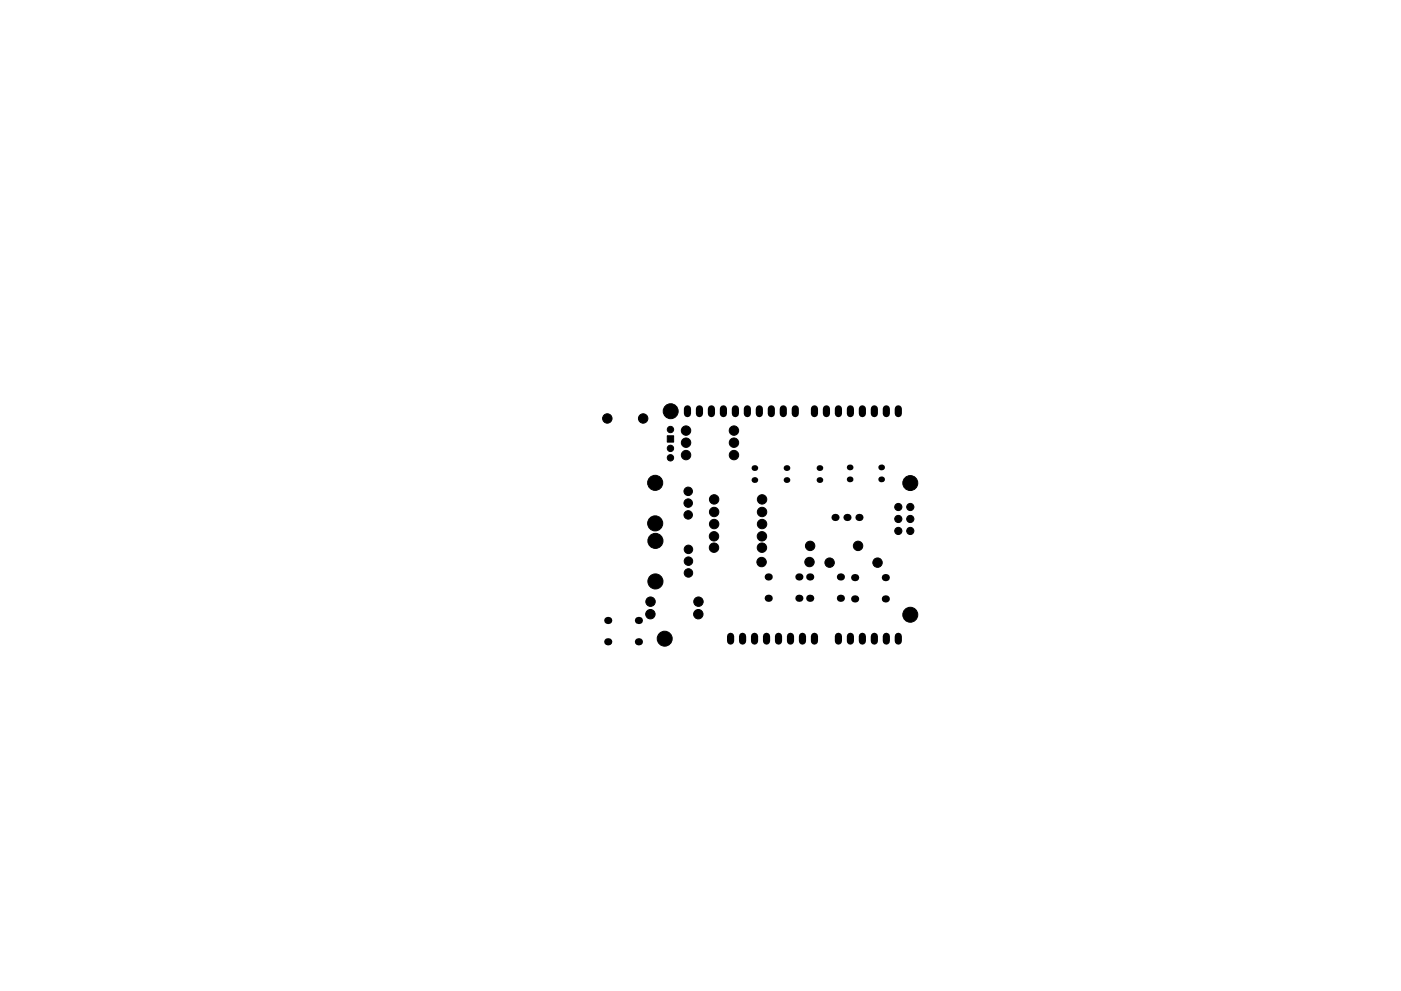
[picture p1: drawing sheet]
<svg xmlns="http://www.w3.org/2000/svg" width="297mm" height="210mm" viewBox="0 0 297 210" stroke-linecap="round" stroke-linejoin="round" font-family="sans-serif">
<g fill="#000">
<circle cx="159.9" cy="99.3" r=".61"/>
<circle cx="166.8" cy="99.3" r=".61"/>
<circle cx="173.7" cy="99.3" r=".61"/>
<circle cx="180.1" cy="99.2" r=".61"/>
<circle cx="186.8" cy="99.2" r=".61"/>
<circle cx="159.9" cy="101.8" r=".61"/>
<circle cx="166.8" cy="101.8" r=".61"/>
<circle cx="173.7" cy="101.8" r=".61"/>
<circle cx="177" cy="109.8" r=".76"/>
<circle cx="179.6" cy="109.8" r=".76"/>
<circle cx="180.1" cy="101.7" r=".61"/>
<circle cx="182.1" cy="109.8" r=".76"/>
<circle cx="186.8" cy="101.7" r=".61"/>
<circle cx="128.9" cy="136.2" r=".76"/>
<circle cx="128.9" cy="131.6" r=".76"/>
<circle cx="135.4" cy="136.2" r=".76"/>
<circle cx="135.4" cy="131.6" r=".76"/>
<circle cx="162.9" cy="122.4" r=".76"/>
<circle cx="162.9" cy="126.9" r=".76"/>
<circle cx="169.4" cy="122.4" r=".76"/>
<circle cx="169.4" cy="126.9" r=".76"/>
<circle cx="171.7" cy="122.4" r=".76"/>
<circle cx="171.7" cy="126.9" r=".76"/>
<circle cx="178.2" cy="122.4" r=".76"/>
<circle cx="178.2" cy="126.9" r=".76"/>
<circle cx="181.2" cy="122.5" r=".76"/>
<circle cx="181.2" cy="127.1" r=".76"/>
<circle cx="187.7" cy="122.5" r=".76"/>
<circle cx="187.7" cy="127.1" r=".76"/>
</g>
<g fill="#000" stroke="#000" stroke-width=".21">
<path d="M141.5 92.5h1.3v1.3h-1.3z"/>
<circle cx="128.8" cy="88.8" r="1"/>
<circle cx="136.4" cy="88.8" r="1"/>
<circle cx="142.1" cy="97.1" r=".68"/>
<circle cx="142.1" cy="91.1" r=".68"/>
<circle cx="142.1" cy="95.1" r=".68"/>
<circle cx="142.2" cy="87.2" r="1.59"/>
<circle cx="145.5" cy="91.4" r="1"/>
<circle cx="145.5" cy="96.6" r="1"/>
<circle cx="145.5" cy="93.9" r="1"/>
<circle cx="155.6" cy="91.4" r="1"/>
<circle cx="155.6" cy="96.6" r="1"/>
<circle cx="155.6" cy="93.9" r="1"/>
<circle cx="138.9" cy="111" r="1.6"/>
<circle cx="138.9" cy="102.4" r="1.6"/>
<circle cx="139" cy="114.8" r="1.6"/>
<circle cx="145.9" cy="106.7" r=".9"/>
<circle cx="145.9" cy="104.2" r=".9"/>
<circle cx="145.9" cy="109.2" r=".9"/>
<circle cx="146" cy="119.1" r=".9"/>
<circle cx="146" cy="116.6" r=".9"/>
<circle cx="151.4" cy="113.8" r="1"/>
<circle cx="151.4" cy="116.2" r="1"/>
<circle cx="151.4" cy="106" r="1"/>
<circle cx="151.4" cy="111.2" r="1"/>
<circle cx="151.4" cy="108.6" r="1"/>
<circle cx="161.5" cy="119.2" r="1"/>
<circle cx="161.5" cy="113.8" r="1"/>
<circle cx="161.5" cy="116.2" r="1"/>
<circle cx="161.6" cy="106" r="1"/>
<circle cx="161.6" cy="111.2" r="1"/>
<circle cx="161.6" cy="108.6" r="1"/>
<circle cx="171.6" cy="119.2" r="1"/>
<circle cx="171.8" cy="115.8" r="1"/>
<circle cx="175.9" cy="119.4" r="1"/>
<circle cx="181.9" cy="115.8" r="1"/>
<circle cx="186.1" cy="119.4" r="1"/>
<circle cx="190.5" cy="110.1" r=".76"/>
<circle cx="190.5" cy="112.6" r=".76"/>
<circle cx="190.5" cy="107.6" r=".76"/>
<circle cx="193" cy="110.1" r=".76"/>
<circle cx="193" cy="112.6" r=".76"/>
<circle cx="193" cy="107.6" r=".76"/>
<circle cx="193" cy="102.5" r="1.59"/>
<circle cx="137.9" cy="130.3" r="1"/>
<circle cx="137.9" cy="127.7" r="1"/>
<circle cx="139" cy="123.4" r="1.6"/>
<circle cx="140.9" cy="135.5" r="1.59"/>
<circle cx="146" cy="121.6" r=".9"/>
<circle cx="148.1" cy="130.3" r="1"/>
<circle cx="148.1" cy="127.7" r="1"/>
<circle cx="193" cy="130.4" r="1.59"/>
</g>
<g fill="none" stroke="#000" stroke-width="1.5">
<path d="M145.8 86.7v1.1M148.3 86.7v1.1M150.8 86.7v1.1M153.4 86.7v1.1M155.9 86.7v1.1M158.5 86.7v1.1M161 86.7v1.1M163.5 86.7v1.1M166.1 86.7v1.1M168.6 86.7v1.1M172.7 86.7v1.1M175.2 86.7v1.1"/>
<path d="M177.8 86.7v1.1M180.3 86.7v1.1M182.8 86.7v1.1M185.4 86.7v1.1M187.9 86.7v1.1M190.5 86.7v1.1M154.9 135v1M157.4 135v1M160 135v1M162.5 135v1M165.1 135v1M167.6 135v1"/>
<path d="M170.1 135v1M172.7 135v1M177.8 135v1M180.3 135v1M182.8 135v1M185.4 135v1M187.9 135v1M190.5 135v1"/>
</g>
</svg>
